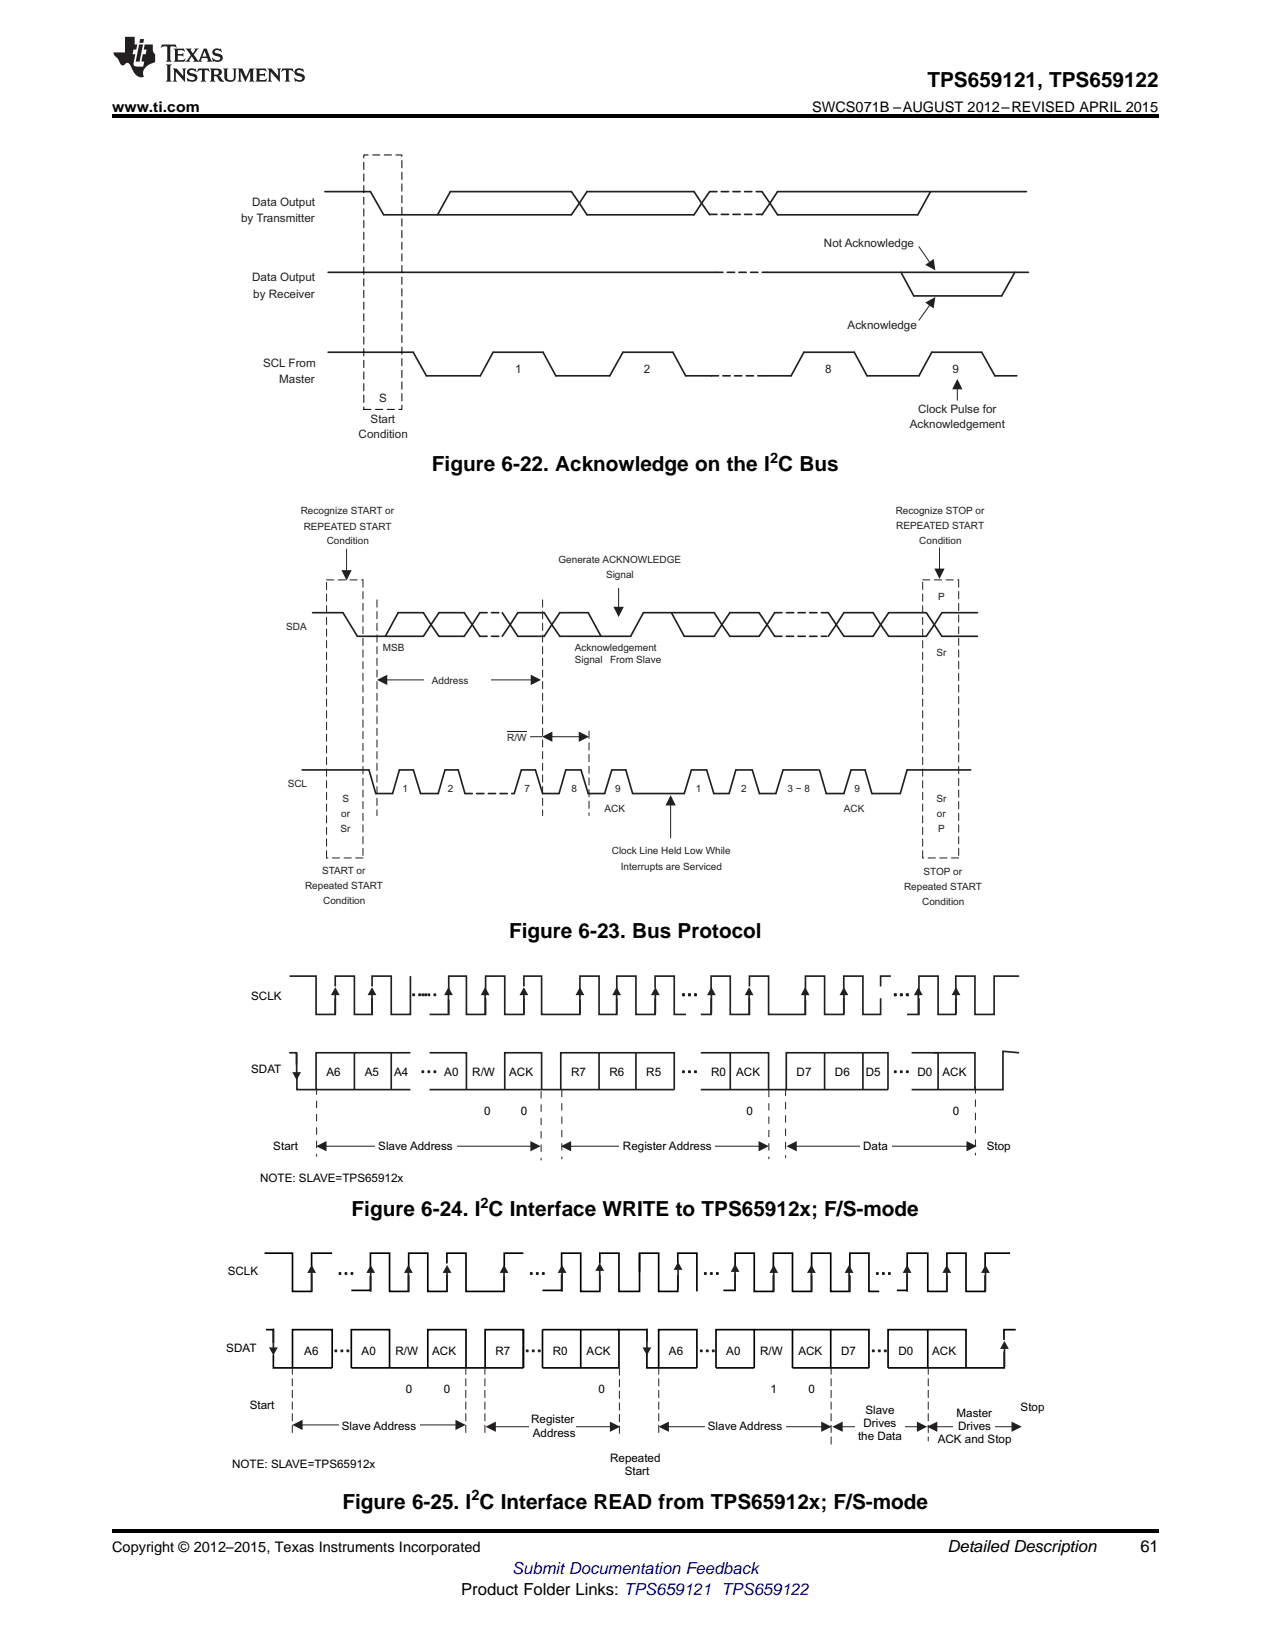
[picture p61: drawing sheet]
<svg xmlns="http://www.w3.org/2000/svg" width="216mm" height="279mm" viewBox="0 0 216 279" stroke-linecap="round" stroke-linejoin="round" font-family="sans-serif">
<defs><g id="words">
<g font-size="3.5">
<text x="157.6" y="14.8">TPS659121, TPS659122</text>
<text x="73.4" y="80">Figure 6-22. Acknowledge on the I C Bus</text>
<text x="86.5" y="159.3">Figure 6-23. Bus Protocol</text>
<text x="59.7" y="206.5">Figure 6-24. I C Interface WRITE to TPS65912x; F/S-mode</text>
<text x="58.2" y="256.2">Figure 6-25. I C Interface READ from TPS65912x; F/S-mode</text>
</g>
<g font-size="2.8">
<text x="160.9" y="263.6">Detailed Description</text>
<text x="193.7" y="263.6">61</text>
<text x="78.4" y="270.9">Product Folder Links: TPS659121 TPS659122</text>
</g>
<text font-size="2.8" fill="#00f" x="87" y="267.4">Submit Documentation Feedback</text>
<g font-size="2.5">
<text x="19" y="19">www.ti.com</text>
<text x="137.9" y="19">SWCS071B –AUGUST 2012–REVISED APRIL 2015</text>
<text x="130.8" y="78.6">2</text>
<text x="81.6" y="205.1">2</text>
<text x="80.1" y="254.8">2</text>
<text x="19" y="263.6">Copyright © 2012–2015, Texas Instruments Incorporated</text>
</g>
<g font-size="2" fill="#231f20">
<text x="42.8" y="34.9">Data Output</text>
<text x="40.9" y="37.8">by Transmitter</text>
<text x="140" y="41.9">Not Acknowledge</text>
<text x="42.8" y="47.7">Data Output</text>
<text x="43" y="50.6">by Receiver</text>
<text x="144" y="55.9">Acknowledge</text>
<text x="44.7" y="62.3">SCL From</text>
<text x="47.4" y="65.1">Master</text>
<text x="87.5" y="63.4">1</text>
<text x="109.3" y="63.4">2</text>
<text x="140.2" y="63.4">8</text>
<text x="161.8" y="63.4">9</text>
<text x="63" y="71.9">Start</text>
<text x="64.4" y="68.2">S</text>
<text x="155.9" y="70.2">Clock Pulse for</text>
<text x="60.9" y="74.3">Condition</text>
<text x="154.5" y="72.7">Acknowledgement</text>
</g>
<g font-size="2">
<text x="42.7" y="169.8">SCLK</text>
<text x="42.7" y="182.3">SDAT</text>
<text x="55.4" y="182.8">A6</text>
<text x="62" y="182.8">A5</text>
<text x="67" y="182.8">A4</text>
<text x="75.5" y="182.8">A0</text>
<text x="80.2" y="182.8">R/W</text>
<text x="86.5" y="182.8">ACK</text>
<text x="97" y="182.8">R7</text>
<text x="103.5" y="182.8">R6</text>
<text x="109.8" y="182.8">R5</text>
<text x="120.8" y="182.8">R0</text>
<text x="125" y="182.8">ACK</text>
<text x="135.3" y="182.8">D7</text>
<text x="141.8" y="182.8">D6</text>
<text x="147.1" y="182.8">D5</text>
<text x="155.8" y="182.8">D0</text>
<text x="160.1" y="182.8">ACK</text>
<text x="82.2" y="189.3">0</text>
<text x="88.5" y="189.3">0</text>
<text x="126.8" y="189.3">0</text>
<text x="161.9" y="189.3">0</text>
<text x="46.4" y="195.3">Start</text>
<text x="64.3" y="195.3">Slave Address</text>
<text x="105.8" y="195.3">Register Address</text>
<text x="146.6" y="195.3">Data</text>
<text x="167.6" y="195.3">Stop</text>
<text x="44.2" y="200.8">NOTE: SLAVE=TPS65912x</text>
<text x="38.7" y="216.6">SCLK</text>
<text x="38.4" y="229.6">SDAT</text>
<text x="51.7" y="230.1">A6</text>
<text x="61.4" y="230.1">A0</text>
<text x="67.2" y="230.1">R/W</text>
<text x="73.4" y="230.1">ACK</text>
<text x="84.2" y="230.1">R7</text>
<text x="93.9" y="230.1">R0</text>
<text x="99.6" y="230.1">ACK</text>
<text x="113.6" y="230.1">A6</text>
<text x="123.4" y="230.1">A0</text>
<text x="129.1" y="230.1">R/W</text>
<text x="135.6" y="230.1">ACK</text>
<text x="142.9" y="230.1">D7</text>
<text x="152.6" y="230.1">D0</text>
<text x="158.3" y="230.1">ACK</text>
<text x="42.4" y="239.3">Start</text>
<text x="68.9" y="236.6">0</text>
<text x="75.4" y="236.6">0</text>
<text x="101.6" y="236.6">0</text>
<text x="130.9" y="236.6">1</text>
<text x="137.4" y="236.6">0</text>
<text x="173.4" y="239.6">Stop</text>
<text x="58.1" y="242.8">Slave Address</text>
<text x="90.2" y="241.8">Register</text>
<text x="90.5" y="244.2">Address</text>
<text x="120.2" y="242.8">Slave Address</text>
<text x="145.7" y="244.6">the Data</text>
<text x="146.7" y="242.3">Drives</text>
<text x="147" y="240.1">Slave</text>
<text x="159.3" y="245.1">ACK and Stop</text>
<text x="162.5" y="240.7">Master</text>
<text x="162.8" y="242.9">Drives</text>
<text x="39.4" y="249.3">NOTE: SLAVE=TPS65912x</text>
<text x="103.6" y="248.3">Repeated</text>
<text x="106.1" y="250.6">Start</text>
</g>
<g font-size="1.7" fill="#231f20">
<text x="51.1" y="87.3">Recognize START or</text>
<text x="51.6" y="89.9">REPEATED START</text>
<text x="152.2" y="87.2">Recognize STOP or</text>
<text x="152.3" y="89.8">REPEATED START</text>
<text x="55.5" y="92.4">Condition</text>
<text x="94.9" y="95.6">Generate ACKNOWLEDGE</text>
<text x="156.2" y="92.4">Condition</text>
<text x="102.9" y="98.2">Signal</text>
<text x="159.4" y="102">P</text>
<text x="48.6" y="107">SDA</text>
<text x="65" y="110.5">MSB</text>
<text x="97.7" y="110.5">Acknowledgement</text>
<text x="97.7" y="112.6">Signal</text>
<text x="103.6" y="112.6">From Slave</text>
<text x="159.1" y="111.4">Sr</text>
<text x="73.3" y="116.1">Address</text>
<text x="86.2" y="125.9">R/W</text>
<text x="48.9" y="133.6">SCL</text>
<text x="58.2" y="136.2">S</text>
<text x="68.4" y="134.6">1</text>
<text x="76.1" y="134.6">2</text>
<text x="89.1" y="134.6">7</text>
<text x="97.1" y="134.6">8</text>
<text x="102.7" y="137.8">ACK</text>
<text x="104.5" y="134.6">9</text>
<text x="118.2" y="134.6">1</text>
<text x="125.9" y="134.6">2</text>
<text x="133.8" y="134.6">3 − 8</text>
<text x="143.3" y="137.8">ACK</text>
<text x="145.2" y="134.6">9</text>
<text x="159.1" y="136.2">Sr</text>
<text x="57.9" y="141.3">Sr</text>
<text x="58" y="138.8">or</text>
<text x="159.1" y="138.8">or</text>
<text x="159.4" y="141.3">P</text>
<text x="54.7" y="148.4">START or</text>
<text x="103.9" y="145.1">Clock Line Held Low While</text>
<text x="105.5" y="147.7">Interrupts are Serviced</text>
<text x="156.9" y="148.6">STOP or</text>
<text x="51.8" y="151">Repeated START</text>
<text x="54.9" y="153.5">Condition</text>
<text x="153.6" y="151.2">Repeated START</text>
<text x="156.6" y="153.7">Condition</text>
</g>
</g></defs>
<path d="M19 259.7h177.8v.5h-177.8z" fill="#000"/>
<path d="M84.1 242.3h19.6" fill="none" stroke="#231f20" stroke-width=".17"/>
<g fill="#231f20">
<path d="M82.5 242.3l1.7-.8v1.7z"/>
<path d="M103.6 241.5l1.7 .8-1.7 .9z"/>
</g>
<g fill="none" stroke="#000" stroke-width=".28">
<path d="M44.9 212.9h4.8v6.4h3.2v-3M56.4 212.9h-3.5v3.2M62.9 216.7v2.5h-3.2M62.9 215.3v-2.4h3.3v6.4h3.2v-2.7M69.4 216.1v-3.2h3.3v6.4h3.2v-2.7M75.9 214.6v-1.7h3.3v6.4h6.5v-2.5M88.9 212.9h-3.2v3.2M95.4 216.4v2.8h-3.2M95.4 216.1v-3.2h3.2v6.4h3.3v-2.7M108.6 212.9v6.4h-3.5v-6.4h-3.2v1.7M108.6 216.1v-3.2h3.3v6.4h3.2v-2.7M115.1 214.6v-1.7h3.3v6.4"/>
<path d="M124.9 216.4v2.8h-2M124.9 216.1v-3.2h3.2v6.4h3.3v-2.7M131.4 216.1v-3.2h3.2v6.4h3.3v-2.7M137.9 216.1v-3.2h3.2v6.4h3.3v-2.7M144.4 216.1v-3.2h3.2v6.4h1.8M154.1 216.4v2.8h-1.7M154.1 216.1v-3.2h3.5v6.4h3.2v-2.7M160.8 216.1v-3.2h3.3v6.4h3.2v-2.7M171.6 212.9h-4.3v3.2M45.2 225.8h1.2v2.3M46.4 230.1v2.2h10v-6.5h-6.7v6.5M66.2 232.3v-6.5h-6.5v6.5h29.2"/>
<path d="M72.7 232.3v-6.5h6.5v6.5M82.4 232.3v-6.5h6.5v6.5M88.9 225.8v6.5M92.2 225.8h12.9v6.5h-12.9zM98.6 225.8v6.5M104.9 225.8h5v2M109.9 229.1v3.2h8.5v-6.5h-6.5v6.5M121.6 225.8h6.5v6.5h-6.5zM128.1 225.8h6.5v6.5h13v-6.5h-6.5M134.6 225.8h6.5v6.5M157.6 225.8h6.5v6.5M170.6 229.6v2.7h-19.7v-6.5h6.7v6.5"/>
<path d="M172.5 225.8h-2v1.8"/>
</g>
<path d="M49.7 232.2v11.7M79.1 232.2v11.6M82.4 232.2v11.4M105.2 232.3v11.6M111.9 232.2v11.7M141.2 232.2v13.2M157.7 232.2v12.5" fill="none" stroke="#231f20" stroke-width=".17" stroke-dasharray="1.2 .7"/>
<g fill="#000">
<path d="M56.9 229.3h.3v.3h-.3zM57.9 229.3h.3v.3h-.3zM58.9 229.3h.3v.3h-.3z" fill-rule="evenodd"/>
<path d="M89.4 229.3h.3v.3h-.3zM90.4 229.3h.3v.3h-.3zM91.4 229.3h.4v.3h-.4z" fill-rule="evenodd"/>
<path d="M119 229.3h.3v.3h-.3zM120 229.3h.3v.3h-.3zM121 229.3h.3v.3h-.3z" fill-rule="evenodd"/>
<path d="M148.2 229.3h.3v.3h-.3zM149.2 229.3h.3v.3h-.3zM150.2 229.3h.3v.3h-.3z" fill-rule="evenodd"/>
</g>
<g fill="none" stroke="#231f20" stroke-width=".17">
<path d="M56.9 229.3h.3v.3h-.3zM57.9 229.3h.3v.3h-.3zM58.9 229.3h.3v.3h-.3zM89.4 229.3h.3v.3h-.3zM90.4 229.3h.3v.3h-.3zM91.4 229.3h.4v.3h-.4zM119 229.3h.3v.3h-.3zM120 229.3h.3v.3h-.3zM121 229.3h.3v.3h-.3zM148.2 229.3h.3v.3h-.3zM149.2 229.3h.3v.3h-.3zM150.2 229.3h.3v.3h-.3z"/>
<path d="M51.3 242h26.2"/>
</g>
<g fill="#231f20">
<path d="M49.7 242l1.7-.8v1.7z"/>
<path d="M77.4 241.2l1.7 .8-1.7 .9z"/>
</g>
<g fill="#fff">
<path d="M57.5 241h13.8v2.2h-13.8z" fill-rule="evenodd"/>
<path d="M89.9 241.4h8v2h-8z" fill-rule="evenodd"/>
<path d="M90.2 240h7.4v2.2h-7.4z" fill-rule="evenodd"/>
<path d="M90.1 242.4h7.7v2.2h-7.7z" fill-rule="evenodd"/>
</g>
<path d="M113.5 242.3h26.1" fill="none" stroke="#231f20" stroke-width=".17"/>
<g fill="#231f20">
<path d="M111.9 242.3l1.7-.8v1.7z"/>
<path d="M139.5 241.5l1.7 .8-1.7 .9z"/>
</g>
<path d="M119.7 241h13.7v2.2h-13.7z" fill-rule="evenodd" fill="#fff"/>
<path d="M143 242.3h12.8" fill="none" stroke="#231f20" stroke-width=".17"/>
<g fill="#231f20">
<path d="M141.4 242.3l1.7-.8v1.7z"/>
<path d="M155.8 241.5l1.7 .8-1.7 .9z"/>
</g>
<path d="M145.2 237.9h8.5v7.5h-8.5z" fill-rule="evenodd" fill="#fff"/>
<path d="M159.1 242.3h12.8" fill="none" stroke="#231f20" stroke-width=".17"/>
<g fill="#231f20">
<path d="M157.5 242.3l1.7-.8v1.7z"/>
<path d="M171.8 241.5l1.8 .8-1.8 .9z"/>
</g>
<path d="M162 240.9h7.1v3h-7.1z" fill-rule="evenodd" fill="#fff"/>
<path d="M170.6 229v3.2" fill="none" stroke="#231f20" stroke-width=".28"/>
<path d="M170.6 227.8l.8 1.3h-1.5z" fill="#231f20"/>
<path d="M46.4 225.8v3.2" fill="none" stroke="#231f20" stroke-width=".28"/>
<path d="M45.7 228.9h1.5l-.8 1.3z" fill="#231f20"/>
<path d="M109.9 225.8v3.2" fill="none" stroke="#231f20" stroke-width=".28"/>
<path d="M109.1 228.9h1.5l-.7 1.3z" fill="#231f20"/>
<path d="M167.4 216.1v3.2" fill="none" stroke="#231f20" stroke-width=".28"/>
<path d="M167.4 214.8l.7 1.4h-1.4z" fill="#231f20"/>
<path d="M160.8 216.1v3.2" fill="none" stroke="#231f20" stroke-width=".28"/>
<path d="M160.8 214.8l.8 1.4h-1.5z" fill="#231f20"/>
<path d="M154.1 216.1v3.2" fill="none" stroke="#231f20" stroke-width=".28"/>
<path d="M154.1 214.8l.7 1.4h-1.5z" fill="#231f20"/>
<path d="M144.2 216.1v3.2" fill="none" stroke="#231f20" stroke-width=".28"/>
<path d="M144.2 214.8l.8 1.4h-1.5z" fill="#231f20"/>
<path d="M137.8 216.1v3.2" fill="none" stroke="#231f20" stroke-width=".28"/>
<path d="M137.8 214.8l.8 1.4h-1.5z" fill="#231f20"/>
<path d="M131.4 216.1v3.2" fill="none" stroke="#231f20" stroke-width=".28"/>
<path d="M131.4 214.8l.8 1.4h-1.5z" fill="#231f20"/>
<path d="M124.9 215.9v3.2" fill="none" stroke="#231f20" stroke-width=".28"/>
<path d="M124.9 214.7l.7 1.3h-1.5z" fill="#231f20"/>
<path d="M115.2 215.6v3.2" fill="none" stroke="#231f20" stroke-width=".28"/>
<path d="M115.2 214.3l.7 1.4h-1.5z" fill="#231f20"/>
<path d="M101.9 215.7v3.3" fill="none" stroke="#231f20" stroke-width=".28"/>
<path d="M101.9 214.5l.7 1.4h-1.5z" fill="#231f20"/>
<path d="M95.5 216.1v3.2" fill="none" stroke="#231f20" stroke-width=".28"/>
<path d="M95.5 214.8l.7 1.4h-1.5z" fill="#231f20"/>
<path d="M85.6 216.1v3.2" fill="none" stroke="#231f20" stroke-width=".28"/>
<path d="M85.6 214.8l.8 1.4h-1.5z" fill="#231f20"/>
<path d="M75.9 216.1v3.2" fill="none" stroke="#231f20" stroke-width=".28"/>
<path d="M75.9 214.8l.8 1.4h-1.5z" fill="#231f20"/>
<path d="M69.4 216.1v3.2" fill="none" stroke="#231f20" stroke-width=".28"/>
<path d="M69.4 214.8l.7 1.4h-1.5z" fill="#231f20"/>
<path d="M63 216.1v3.2" fill="none" stroke="#231f20" stroke-width=".28"/>
<path d="M63 214.8l.7 1.4h-1.5z" fill="#231f20"/>
<path d="M52.9 216.1v3.2" fill="none" stroke="#231f20" stroke-width=".28"/>
<path d="M52.9 214.8l.8 1.4h-1.5z" fill="#231f20"/>
<g fill="#000">
<path d="M57.6 216.1h.3v.4h-.3zM58.6 216.1h.3v.4h-.3zM59.6 216.1h.3v.4h-.3z" fill-rule="evenodd"/>
<path d="M90.1 216.1h.3v.4h-.3zM91.1 216.1h.3v.4h-.3zM92.1 216.1h.3v.4h-.3z" fill-rule="evenodd"/>
<path d="M119.7 216.1h.3v.4h-.3zM120.7 216.1h.3v.4h-.3zM121.7 216.1h.3v.4h-.3z" fill-rule="evenodd"/>
<path d="M148.9 216.1h.3v.4h-.3zM149.9 216.1h.3v.4h-.3zM150.9 216.1h.3v.4h-.3z" fill-rule="evenodd"/>
</g>
<path d="M57.6 216.1h.3v.4h-.3zM58.6 216.1h.3v.4h-.3zM59.6 216.1h.3v.4h-.3zM90.1 216.1h.3v.4h-.3zM91.1 216.1h.3v.4h-.3zM92.1 216.1h.3v.4h-.3zM119.7 216.1h.3v.4h-.3zM120.7 216.1h.3v.4h-.3zM121.7 216.1h.3v.4h-.3zM148.9 216.1h.3v.4h-.3zM149.9 216.1h.3v.4h-.3zM150.9 216.1h.3v.4h-.3z" fill="none" stroke="#231f20" stroke-width=".17"/>
<g fill="none" stroke="#231f20" stroke-width=".28">
<path d="M49.1 178.8h1.3v2M49.2 165.8h4.5v6.5h3.2v-2.8M50.4 179v3.2M56.9 167.5v-1.7h3.3v6.5h3v-2.8M60.2 178.8h-6.5v6.3M66.5 178.8h-6.3v6.3M69.7 165.8v6.5h-3.2v-6.5h-3.3v1.7M69.7 178.8h-3.2v6.3M73 178.8h6.2v6.3M76.2 169.8v2.5h-3.2M76.2 168.5v-2.7h3v6.5h3.3v-2.8M82.5 169v-3.2h3.2v6.5h3.3v-2.8"/>
<path d="M89 167.5v-1.7h3v6.5h6.5v-2.5M98.5 169v-3.2h3.3v6.5h3v-2.8M101.8 178.8v6.3M104.8 169v-3.2h3.2v6.5h3.3v-2.8M108 178.8v6.3M111.3 167.8v-2h3.2v6.5h2M119 178.8h11.6v6.3M120.8 169.5v2.8h-1.8M120.8 169v-3.2h3.2v6.5h3.3v-2.8M124 178.8v6.3M127.3 167.5v-1.7h3.3v6.5h6.2v-2.5M136.8 169v-3.2h3.3v6.5h3.2v-2.8"/>
<path d="M140.1 178.8v6.3M143.3 169v-3.2h3.3v6.5h3v-2.8M146.6 178.8v6.3M151.3 165.8h-1.7v1.7M154.8 178.8h4.6v6.3M156.1 169.5v2.8h-2M156.1 169v-3.2h3.3v6.5h3v-2.8M158.6 178.8h7v6.3M173.1 165.8h-4.2v6.5h-3.3v-6.5h-3.2v3.2M173.1 178.8l-2.7-.2v6.5h-15.6M50.4 182.8v2.3h19.3M73 185.1h41.5v-6.3h-19.2v6.3"/>
<path d="M85.7 185.1v-6.3h6.3v6.3M119 185.1h31.8v-6.3h-17.2v6.3"/>
</g>
<path d="M53.8 184.8v11.6M91.9 185.4v11.6M95.4 185.2v11.6M130.6 185.2v11.6M133.4 185v11.6M165.7 184.5v11.7" fill="none" stroke="#231f20" stroke-width=".17" stroke-dasharray="1.1 1.1"/>
<path d="M49.6 182.1h1.5l-.7 1.4z" fill="#231f20"/>
<path d="M57 168.9v3.2" fill="none" stroke="#231f20" stroke-width=".28"/>
<path d="M57 167.7l.7 1.3h-1.5z" fill="#231f20"/>
<g fill="#000">
<path d="M70.1 168.8h.3v.3h-.3zM71.1 168.8h.3v.3h-.3zM72.2 168.8h.3v.3h-.3z" fill-rule="evenodd"/>
<path d="M71.7 168.8h.3v.3h-.3zM72.7 168.8h.3v.3h-.3zM73.7 168.8h.3v.3h-.3z" fill-rule="evenodd"/>
<path d="M115.9 168.8h.3v.3h-.3zM117 168.8h.3v.3h-.3zM118 168.8h.3v.3h-.3z" fill-rule="evenodd"/>
<path d="M115.9 168.8h.3v.3h-.3zM117 168.8h.3v.3h-.3zM118 168.8h.3v.3h-.3z" fill-rule="evenodd"/>
<path d="M151.9 168.8h.3v.3h-.3zM152.9 168.8h.4v.3h-.4zM154 168.8h.3v.3h-.3z" fill-rule="evenodd"/>
<path d="M151.9 168.8h.3v.3h-.3zM152.9 168.8h.4v.3h-.4zM154 168.8h.3v.3h-.3z" fill-rule="evenodd"/>
<path d="M71.7 181.9h.3v.3h-.3zM72.7 181.9h.3v.3h-.3zM73.7 181.9h.3v.3h-.3z" fill-rule="evenodd"/>
<path d="M115.9 181.9h.3v.3h-.3zM117 181.9h.3v.3h-.3zM118 181.9h.3v.3h-.3z" fill-rule="evenodd"/>
<path d="M151.9 181.9h.3v.3h-.3zM152.9 181.9h.4v.3h-.4zM154 181.9h.3v.3h-.3z" fill-rule="evenodd"/>
</g>
<g fill="none" stroke="#231f20" stroke-width=".17">
<path d="M70.1 168.8h.3v.3h-.3zM71.1 168.8h.3v.3h-.3zM71.7 168.8h.3v.3h-.3zM72.2 168.8h.3v.3h-.3zM72.7 168.8h.3v.3h-.3zM73.7 168.8h.3v.3h-.3zM115.9 168.8h.3v.3h-.3zM117 168.8h.3v.3h-.3zM118 168.8h.3v.3h-.3zM151.9 168.8h.3v.3h-.3zM152.9 168.8h.4v.3h-.4zM154 168.8h.3v.3h-.3z"/>
<path d="M71.7 181.9h.3v.3h-.3zM72.7 181.9h.3v.3h-.3zM73.7 181.9h.3v.3h-.3zM115.9 181.9h.3v.3h-.3zM117 181.9h.3v.3h-.3zM118 181.9h.3v.3h-.3zM135.3 194.7h29M151.9 181.9h.3v.3h-.3zM152.9 181.9h.4v.3h-.4zM154 181.9h.3v.3h-.3z"/>
</g>
<g fill="#231f20">
<path d="M133.6 194.7l1.7-.9v1.8z"/>
<path d="M164.2 193.8l1.7 .9-1.7 .9z"/>
</g>
<path d="M146.1 193.5h5.3v2.3h-5.3z" fill-rule="evenodd" fill="#fff"/>
<path d="M55.4 194.7h34.8" fill="none" stroke="#231f20" stroke-width=".17"/>
<g fill="#231f20">
<path d="M53.7 194.7l1.8-.9v1.8z"/>
<path d="M90.1 193.8l1.7 .9-1.7 .9z"/>
</g>
<path d="M96.9 194.7h32" fill="none" stroke="#231f20" stroke-width=".17"/>
<g fill="#231f20">
<path d="M95.3 194.7l1.7-.9v1.8z"/>
<path d="M128.9 193.8l1.7 .9-1.7 .9z"/>
</g>
<g fill="#fff">
<path d="M63.7 193.5h13.8v2.3h-13.8z" fill-rule="evenodd"/>
<path d="M105.3 193.5h16.1v2.3h-16.1z" fill-rule="evenodd"/>
</g>
<path d="M63.2 168.9v3.2" fill="none" stroke="#231f20" stroke-width=".28"/>
<path d="M63.2 167.7l.7 1.3h-1.5z" fill="#231f20"/>
<path d="M76.2 168.9v3.2" fill="none" stroke="#231f20" stroke-width=".28"/>
<path d="M76.2 167.7l.7 1.3h-1.5z" fill="#231f20"/>
<path d="M82.4 168.9v3.2" fill="none" stroke="#231f20" stroke-width=".28"/>
<path d="M82.4 167.7l.8 1.3h-1.5z" fill="#231f20"/>
<path d="M89 168.9v3.2" fill="none" stroke="#231f20" stroke-width=".28"/>
<path d="M89 167.7l.7 1.3h-1.5z" fill="#231f20"/>
<path d="M98.5 168.9v3.2" fill="none" stroke="#231f20" stroke-width=".28"/>
<path d="M98.5 167.7l.8 1.3h-1.5z" fill="#231f20"/>
<path d="M104.7 168.9v3.2" fill="none" stroke="#231f20" stroke-width=".28"/>
<path d="M104.7 167.7l.8 1.3h-1.5z" fill="#231f20"/>
<path d="M111.3 168.9v3.2" fill="none" stroke="#231f20" stroke-width=".28"/>
<path d="M111.3 167.7l.8 1.3h-1.5z" fill="#231f20"/>
<path d="M120.8 168.9v3.2" fill="none" stroke="#231f20" stroke-width=".28"/>
<path d="M120.8 167.7l.8 1.3h-1.5z" fill="#231f20"/>
<path d="M127.2 168.9v3.2" fill="none" stroke="#231f20" stroke-width=".28"/>
<path d="M127.2 167.7l.8 1.3h-1.5z" fill="#231f20"/>
<path d="M136.8 168.9v3.2" fill="none" stroke="#231f20" stroke-width=".28"/>
<path d="M136.8 167.7l.7 1.3h-1.5z" fill="#231f20"/>
<path d="M143.4 168.9v3.2" fill="none" stroke="#231f20" stroke-width=".28"/>
<path d="M143.4 167.7l.7 1.3h-1.5z" fill="#231f20"/>
<path d="M156 168.9v3.2" fill="none" stroke="#231f20" stroke-width=".28"/>
<path d="M156 167.7l.7 1.3h-1.5z" fill="#231f20"/>
<path d="M162.4 168.9v3.2" fill="none" stroke="#231f20" stroke-width=".28"/>
<path d="M162.4 167.7l.7 1.3h-1.4z" fill="#231f20"/>
<g fill="none" stroke="#231f20" stroke-width=".28">
<path d="M53.1 104.1h5.2l2.4 4h11.2l1.3-2M73.2 106.1l1.4 2h4.3l1.3-2M73.2 106.1l1.4-2h4.3l1.3 2M73.2 106.1l-1.3-2h-4.3l-2.1 4M80.2 106.1l1.3 2M81.5 104.1l-1.3 2M85.3 104.1l1.4 2M86.7 106.1l1.3 2h4.4l1.3-2M86.7 106.1l1.3-2h4.4l1.3 2M86.7 106.1l-1.4 2M93.7 106.1l1.4 2h12l2.2-4h12l1.3 2M93.7 106.1l1.4-2h4.8l2.2 4"/>
<path d="M114.1 104.1l2.1 4h5.1l1.3-2M122.6 106.1l1.4-2h4.9l1.4 2M122.6 106.1l1.4 2h4.9l1.4-2M130.3 106.1l1.3 2M131.6 104.1l-1.3 2M140.7 104.1l1.4 2M142.1 106.1l1.2-2h5l1.3 2M142.1 106.1l1.2 2h5l1.3-2M142.1 106.1l-1.4 2M149.6 106.1l1.4-2h6.3l1.4 2M149.6 106.1l1.4 2h6.3l1.4-2M158.7 106.1l1.3 2h6"/>
<path d="M166 104.1h-6l-1.3 2M51.3 130.8h11.4l1.1 4h2.9l1.1-4h2.4l1.2 4h3l1.2-4h2.2l1.2 4M139 130.8h-6l-1.2 4h-2.8l-1.2-4h-2.8l-1.2 4h-2.5l-1.3-4h-2.5l-1.3 4h-8.7l-1.2-4h-2.4l-1.2 4h-2.8l-1.2-4h-2.6l-1.1 4h-2.8l-1.3-4h-2.3l-1.3 4M139.2 130.8l1.2 4h2.9l1.3-4h2.3l1.2 4h4.8l1.2-4h10.8"/>
</g>
<path d="M81.5 104.1h3.8M81.5 108.1h3.8M131.6 104.1h9.1M131.6 108.1h8.8M79 134.8h8.3" fill="none" stroke="#231f20" stroke-width=".28" stroke-dasharray="1.2 .7"/>
<path d="M55.5 98.5h6.2M61.7 98.5v47.2M156.7 98.5h6.1M162.8 98.5v47.2M92.2 101.9v36.6M100.1 124.2v14.3M55.5 145.7v-47.2M61.7 145.7h-6.2M156.7 145.7v-47.2M162.8 145.7h-6.1" fill="none" stroke="#231f20" stroke-width=".17" stroke-dasharray="1.2 .7"/>
<path d="M58.9 93.3v3.6" fill="none" stroke="#231f20" stroke-width=".17"/>
<path d="M58 96.8h1.7l-.8 1.8z" fill="#231f20"/>
<path d="M105.1 99.9v3.3" fill="none" stroke="#231f20" stroke-width=".17"/>
<path d="M104.2 103.1h1.8l-.9 1.7z" fill="#231f20"/>
<path d="M159.6 93.1v3.6" fill="none" stroke="#231f20" stroke-width=".17"/>
<path d="M158.7 96.6h1.8l-.9 1.7z" fill="#231f20"/>
<path d="M113.9 136.7v5.6" fill="none" stroke="#231f20" stroke-width=".17"/>
<path d="M113.9 135.1l.9 1.7h-1.8z" fill="#231f20"/>
<path d="M142.5 136.1h6.7v2.3h-6.7z" fill-rule="evenodd" fill="#fff"/>
<path d="M64 101.9v36.6" fill="none" stroke="#231f20" stroke-width=".17" stroke-dasharray="1.2 .7"/>
<path d="M65.7 115.5h24.5" fill="none" stroke="#231f20" stroke-width=".17"/>
<g fill="#231f20">
<path d="M64 115.5l1.8-.9v1.8z"/>
<path d="M90.2 114.6l1.7 .9-1.7 .9z"/>
</g>
<path d="M72.2 114.4h11.2v2.3h-11.2z" fill-rule="evenodd" fill="#fff"/>
<path d="M93.7 125.1h4.7" fill="none" stroke="#231f20" stroke-width=".17"/>
<g fill="#231f20">
<path d="M98.3 124.3l1.8 .8-1.8 .9z"/>
<path d="M92.1 125.1l1.7-.8v1.7z"/>
</g>
<path d="M83.4 124.2h6.9v2.2h-6.9z" fill-rule="evenodd" fill="#fff"/>
<path d="M156.1 41.9l1.8 2.7M86.2 124.2h3.3M90.1 125.1h2" fill="none" stroke="#231f20" stroke-width=".17"/>
<g fill="none" stroke="#231f20" stroke-width=".28">
<path d="M55.2 32.5h7.7l2.3 4h31.9l1.3-2M98.4 34.5l1.3 2h18.2l1.3-2M98.4 34.5l1.3-2h18.2l1.3 2M98.4 34.5l-1.3-2h-20.6l-2.2 4M119.2 34.5l1.3 2M120.5 32.5l-1.3 2M129.4 32.5l1.4 2M130.8 34.5l-1.4 2M158.1 32.5l-2.2 4h-23.8l-1.3-2M174.4 32.5h-42.3l-1.3 2M55.7 46.3h65.9M55.7 59.8h14.5l2.2 4h9.2l2.2-4h8.4l2.2 4h9.2l2.2-4h8.5l2.2 4h4.3"/>
<path d="M130.2 46.3h44.5M153 46.3l2.2 4h14.9l2.3-4M130 63.8h4.4l2.2-4h8.5l2.2 4h8.8l2.2-4h8.5l2.2 4h3.7"/>
</g>
<path d="M120.5 32.5h8.9M121.6 46.3h8.6M120.8 63.8h9.2" fill="none" stroke="#231f20" stroke-width=".28" stroke-dasharray="1.2 .7"/>
<path d="M157.2 45l1.4-1 .3 1.9z" fill="#231f20"/>
<path d="M157.9 51.8l-1.8 2.6" fill="none" stroke="#231f20" stroke-width=".17"/>
<path d="M157.2 51.4l1.7-.9-.3 1.9z" fill="#231f20"/>
<path d="M162.6 66v2" fill="none" stroke="#231f20" stroke-width=".17"/>
<path d="M162.6 64.4l.9 1.7h-1.8z" fill="#231f20"/>
<path d="M61.8 26.3h6.5v43.2h-6.5z" fill="none" stroke="#000" stroke-width=".17" stroke-dasharray="1.2 .7"/>
<path d="M120.5 36.4h8.9" fill="none" stroke="#231f20" stroke-width=".28" stroke-dasharray="1.2 .7"/>
<path d="M19 19.5h177.8v.5h-177.8z" fill="#000"/>
<g fill="#231f20">
<path d="M27.5 7.6l-.1 .5a.77 .77 0 0 1 1-.1v2.1l-.2 .4h1l-.3-.4 .1-2.2a.99 .99 0 0 1 1 .2l-.2-.5zM29.5 8.3l.2 .3v1.5l-.2 .4h1.8l.2-.6a1.12 1.12 0 0 1-1.3 .3v-.8h.6l.3 .2v-.6l-.3 .2h-.6v-.5l.2-.2a.96 .96 0 0 1 1 .3l-.2-.5zM31.5 8.3l.9 1.1-.9 1.1h.8l-.2-.2 .5-.7 .4 .7-.2 .2h1.5l-.1-.2 .1-.4h.9l.1 .4-.2 .2h1l-.3-.3-.7-1.9h-.5l-.9 2-.8-1 .9-1h-.8l.1 .1v.2l-.3 .5-.4-.6 .2-.2zM34.7 8.6l.4 1h-.7zM36.3 8.4a.63 .63 0 0 0-.2 .7 .63 .63 0 0 0 .6 .4l.6 .2 .1 .2a.75 .75 0 0 1-.7 .4 .75 .75 0 0 1-.6-.5l.1 .7 .2-.1a.89 .89 0 0 0 1 0 .89 .89 0 0 0 .4-.9 1.4 1.4 0 0 0-1.2-.5l-.1-.4a1.04 1.04 0 0 1 1.2 .2l-.2-.5-.1 .1-.5-.2zM28.2 10.9l.2 .4v2.2l-.2 .4h1l-.3-.4v-2.2l.3-.4zM29.3 11.6l.3 .4v1.5l-.3 .4h.8l-.2-.4v-1.3l1.5 1.7v-1.9l.2-.4h-.7l.2 .4v.9l-1.1-1.3zM32 11.8a.62 .62 0 0 0-.2 .7 .62 .62 0 0 0 .6 .4l.6 .1 .1 .3a.76 .76 0 0 1-.7 .3 .76 .76 0 0 1-.6-.4l.1 .7 .2-.1a.89 .89 0 0 0 1 0 .89 .89 0 0 0 .4-.9 1.4 1.4 0 0 0-1.2-.5l-.1-.4a1.04 1.04 0 0 1 1.2 .2l-.2-.6-.1 .1-.5-.1zM33.7 11.6l-.2 .6a.61 .61 0 0 1 .8-.3v1.6l-.2 .4h.9l-.2-.4v-1.6a.78 .78 0 0 1 .8 .3l-.2-.6zM35.6 11.6l.3 .4v1.5l-.3 .4h1l-.2-.2v-.8h.2a.93 .93 0 0 1 .6 .8 .61 .61 0 0 0 .9 .1l-.2-.1-.5-.7-.3-.2a.58 .58 0 0 0 .6-.5 .58 .58 0 0 0-.5-.6zM36.4 11.9h.1a.45 .45 0 0 1 .5 .1 .45 .45 0 0 1 .1 .5l-.1 .1-.6 .1zM37.9 11.6l.2 .2a2.17 2.17 0 0 0 .3 1.9 .99 .99 0 0 0 1.6-.6v-1.1l.2-.4h-.7l.2 .2a1.92 1.92 0 0 1-.2 1.8 .6 .6 0 0 1-.9-.5v-1.1l.2-.4zM40.4 11.6l.2 .4v1.5l-.2 .4h.7l-.2-.4v-1.4l.8 1.8 .8-1.8v1.4l-.2 .4h.9l-.2-.4v-1.5l.2-.4h-.8l-.6 1.5-.6-1.5zM43.4 11.6l.2 .4v1.5l-.2 .4h1.8l.2-.6a1.12 1.12 0 0 1-1.3 .3v-.8h.5l.4 .2v-.6l-.4 .2h-.5v-.6l.2-.1a.96 .96 0 0 1 .9 .3l-.1-.6zM45.5 11.6l.2 .4v1.5l-.2 .4h.7l-.2-.4v-1.3l1.5 1.7v-1.9l.2-.4h-.7l.2 .4v.9l-1.1-1.3zM47.9 11.6l-.1 .6a.61 .61 0 0 1 .8-.3v1.6l-.3 .4h1l-.3-.4 .1-1.6a.78 .78 0 0 1 .8 .3l-.2-.6zM50.2 11.8a.62 .62 0 0 0-.2 .7 .62 .62 0 0 0 .6 .4l.6 .1 .2 .3a.76 .76 0 0 1-.8 .3 .76 .76 0 0 1-.6-.4l.1 .7 .2-.1a.89 .89 0 0 0 1 0 .89 .89 0 0 0 .4-.9 1.4 1.4 0 0 0-1.2-.5l-.1-.4a1.04 1.04 0 0 1 1.2 .2l-.1-.6-.2 .1-.5-.1z"/>
<path d="M21.2 6.3v2.6h-1.9l.1 .4 .7 .9a.91 .91 0 0 0 1 .8 .56 .56 0 0 1 .5-.3 .56 .56 0 0 1 .5 .3l.4 .8a1.66 1.66 0 0 0 1.9 1.3 1.68 1.68 0 0 1 1-2.2l.9-.3v-1.4a1.52 1.52 0 0 1-.3-1.6h-1.4l-.2 .8h.5l-.2 .8h-.4l-.2 1v.2l.4 .1-.2 .8a1.93 1.93 0 0 1-1.6-.3l.3-1.8h-.5l.2-.8h.4l.2-.8h-.4v-1.3zM23.6 7.6l-.6 2.9h.7l.6-2.9zM23.8 6.6l-.1 .7h.6l.2-.7z"/>
</g>
<use href="#words"/>
</svg>
